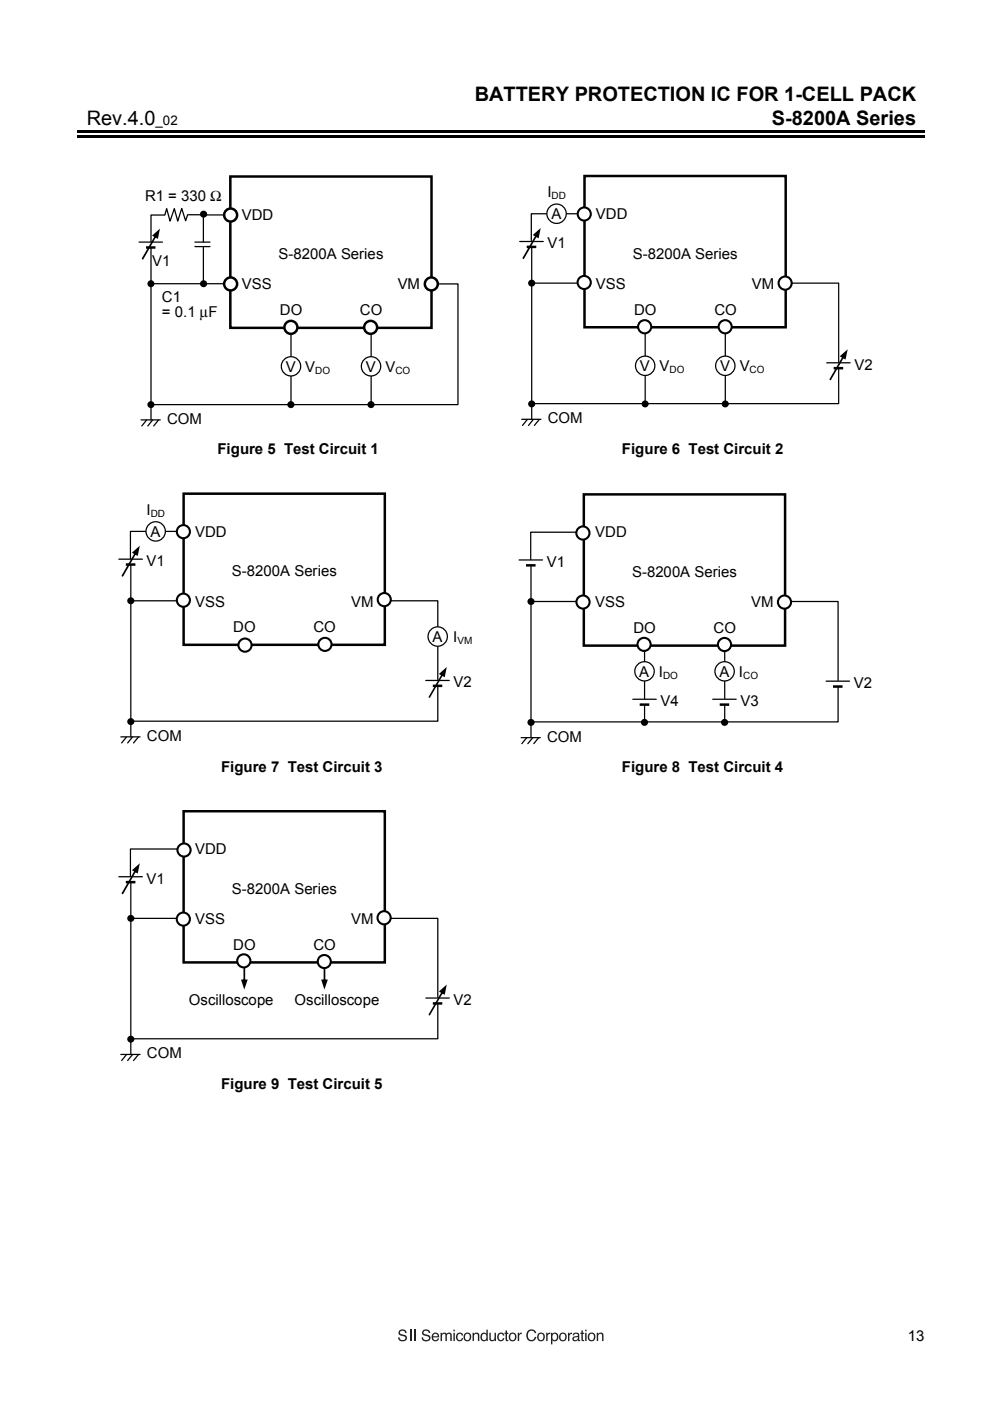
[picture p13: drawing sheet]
<svg xmlns="http://www.w3.org/2000/svg" width="210mm" height="297mm" viewBox="0 0 210 297" stroke-linecap="round" stroke-linejoin="round" font-family="sans-serif">
<defs><g id="words">
<g font-size="4.2">
<text x="100.7" y="21.4">BATTERY PROTECTION IC FOR 1-CELL PACK</text>
<text x="18.4" y="26.4">Rev.4.0</text>
<text x="163.7" y="26.4">S-8200A Series</text>
</g>
<g font-size="3.2">
<text x="116.1" y="41.8">I</text>
<text x="30.8" y="42.7">R1 = 330 Ω</text>
<text x="51.3" y="46.5">VDD</text>
<text x="116.9" y="46.5">A</text>
<text x="126.4" y="46.4">VDD</text>
<text x="116.1" y="52.7">V1</text>
<text x="32.3" y="56.3">V1</text>
<text x="59.1" y="55">S-8200A Series</text>
<text x="134.2" y="54.8">S-8200A Series</text>
<text x="34.4" y="64.1">C1</text>
<text x="51.3" y="61.4">VSS</text>
<text x="84.3" y="61.4">VM</text>
<text x="126.4" y="61.2">VSS</text>
<text x="159.5" y="61.2">VM</text>
<text x="34.4" y="67.3">= 0.1 μF</text>
<text x="59.4" y="66.9">DO</text>
<text x="76.3" y="66.9">CO</text>
<text x="134.5" y="66.8">DO</text>
<text x="151.5" y="66.8">CO</text>
<text x="60.6" y="78.9">V V</text>
<text x="77.6" y="78.9">V V</text>
<text x="135.7" y="78.8">V V</text>
<text x="152.7" y="78.8">V V</text>
<text x="181.2" y="78.4">V2</text>
<text x="35.4" y="89.9">COM</text>
<text x="116.2" y="89.7">COM</text>
<text x="46.1" y="96.3">Figure 5 Test Circuit 1</text>
<text x="131.9" y="96.3">Figure 6 Test Circuit 2</text>
<text x="31.1" y="109.2">I</text>
<text x="31.9" y="113.9">A</text>
<text x="41.4" y="113.8">VDD</text>
<text x="126.3" y="113.9">VDD</text>
<text x="31.1" y="120">V1</text>
<text x="49.2" y="122.2">S-8200A Series</text>
<text x="116" y="120.2">V1</text>
<text x="134.1" y="122.3">S-8200A Series</text>
<text x="41.4" y="128.6">VSS</text>
<text x="74.5" y="128.6">VM</text>
<text x="126.3" y="128.8">VSS</text>
<text x="159.3" y="128.8">VM</text>
<text x="49.5" y="134.1">DO</text>
<text x="66.5" y="134.1">CO</text>
<text x="91.7" y="136.2">A</text>
<text x="96.1" y="136.2">I</text>
<text x="134.3" y="134.3">DO</text>
<text x="151.4" y="134.3">CO</text>
<text x="135.6" y="143.6">A I</text>
<text x="152.6" y="143.6">A I</text>
<text x="96.2" y="145.7">V2</text>
<text x="140.1" y="149.7">V4</text>
<text x="157.1" y="149.7">V3</text>
<text x="181.1" y="145.9">V2</text>
<text x="31.2" y="157.1">COM</text>
<text x="116" y="157.2">COM</text>
<text x="46.9" y="163.7">Figure 7 Test Circuit 3</text>
<text x="131.9" y="163.7">Figure 8 Test Circuit 4</text>
<text x="41.4" y="181.1">VDD</text>
<text x="31.1" y="187.3">V1</text>
<text x="49.2" y="189.5">S-8200A Series</text>
<text x="41.4" y="195.9">VSS</text>
<text x="74.5" y="195.9">VM</text>
<text x="49.5" y="201.4">DO</text>
<text x="66.5" y="201.4">CO</text>
<text x="40.1" y="213">Oscilloscope</text>
<text x="62.5" y="213">Oscilloscope</text>
<text x="96.2" y="213">V2</text>
<text x="31.2" y="224.4">COM</text>
<text x="46.9" y="231">Figure 9 Test Circuit 5</text>
<text x="192.6" y="284.4">13</text>
</g>
<text font-size="2.8" x="33" y="26.4">_02</text>
<g font-size="2.1">
<text x="117" y="42.2">DD</text>
<text x="66.9" y="79.2">DO</text>
<text x="83.9" y="79.2">CO</text>
<text x="142" y="79.1">DO</text>
<text x="159" y="79.1">CO</text>
<text x="32" y="109.5">DD</text>
<text x="97" y="136.5">VM</text>
<text x="140.6" y="143.9">DO</text>
<text x="157.6" y="143.9">CO</text>
</g>
</g></defs>
<path d="M16.3 28.6h77.7v.5h-77.7zM16.3 27.5h77.7v.5h-77.7zM93.8 27.5h1.6v.5h-1.6zM93.8 28.6h102.4v.5h-102.4zM95.4 27.5h100.8v.5h-100.8z" fill="#000"/>
<path d="M84.7 282.1a.92 .92 0 0 1 1.5 .5h-.3a.54 .54 0 0 0-.5-.5 .54 .54 0 0 0-.5 .6l.2 .1a1.03 1.03 0 0 1 1.2 1.1 .99 .99 0 0 1-1.1 .5 .99 .99 0 0 1-.8-.8h.3a.61 .61 0 0 0 .7 .5 .61 .61 0 0 0 .6-.6l-.3-.2a.97 .97 0 0 1-1.2-.9z" fill="#231f20"/>
<path d="M87.1 281.9v2.4M88.1 281.9v2.4" fill="none" stroke="#231f20" stroke-width=".33"/>
<g fill="#231f20">
<path d="M89.7 282.1a.92 .92 0 0 1 1.5 .5h-.3a.54 .54 0 0 0-.5-.5 .54 .54 0 0 0-.5 .6l.2 .1a1.03 1.03 0 0 1 1.2 1.1 .99 .99 0 0 1-1.1 .5 .99 .99 0 0 1-.8-.8h.3a.61 .61 0 0 0 .7 .5 .61 .61 0 0 0 .6-.6l-.3-.2a.97 .97 0 0 1-1.2-.9z"/>
<path d="M93.4 282.6h.3v.2a.58 .58 0 0 1 1 0 .59 .59 0 0 1 .7-.2 .59 .59 0 0 1 .4 .6v1.1h-.3v-1.3l-.3-.2-.4 .3v1.2h-.3v-1.1a.4 .4 0 0 0-.5-.4 .4 .4 0 0 0-.3 .6v.9h-.3z"/>
<path d="M96.9 282.8a.72 .72 0 0 1 .8-.3 .72 .72 0 0 1 .5 .7h-.3a.49 .49 0 0 0-.6-.4 .49 .49 0 0 0-.3 .7 .47 .47 0 0 0 .4 .6 .47 .47 0 0 0 .5-.4h.3a.79 .79 0 0 1-1 .6 .79 .79 0 0 1-.5-1.1z"/>
<path d="M100.2 282.6h.3v.2a.63 .63 0 0 1 .7-.2 .63 .63 0 0 1 .5 .6v1.1h-.3v-1.1a.44 .44 0 0 0-.6-.4 .44 .44 0 0 0-.3 .6v.9h-.3z"/>
<path d="M103.8 282.6h.3v1.1a.44 .44 0 0 0 .6 .4 .44 .44 0 0 0 .2-.7v-.8h.3v1.7h-.3v-.2a.6 .6 0 0 1-.7 .3 .6 .6 0 0 1-.4-.6z"/>
<path d="M105.7 282.8a.72 .72 0 0 1 .8-.3 .72 .72 0 0 1 .5 .7h-.3a.49 .49 0 0 0-.7-.4 .49 .49 0 0 0-.2 .7 .47 .47 0 0 0 .3 .6 .47 .47 0 0 0 .6-.4h.3a.79 .79 0 0 1-1.1 .6 .79 .79 0 0 1-.4-1.1z"/>
<path d="M107.2 282.1h.3v.5h.3v.2h-.3v1.2l.3 .1v.2a.42 .42 0 0 1-.6-.3v-1.2h-.2v-.2h.2z"/>
<path d="M109.8 282.6h.3v.3l.3-.3 .3-.1v.4a.47 .47 0 0 0-.6 .4v1h-.3z"/>
<path d="M111.9 282.2a1.03 1.03 0 0 1 1-.3 1.03 1.03 0 0 1 .8 .7h-.3a.77 .77 0 0 0-1-.4 .77 .77 0 0 0-.4 1 .75 .75 0 0 0 .5 .9 .75 .75 0 0 0 .9-.7h.3a1.11 1.11 0 0 1-1.4 .9 1.11 1.11 0 0 1-.6-1.5z"/>
<path d="M115.8 282.6h.3v.3l.3-.3 .3-.1v.4a.47 .47 0 0 0-.6 .4v1h-.3z"/>
<path d="M120.5 282.6h.3v.3l.3-.3 .2-.1v.4a.47 .47 0 0 0-.5 .4v1h-.3z"/>
<path d="M123.3 282.1h.3v.5h.3v.2h-.3v1.2l.3 .1v.2a.42 .42 0 0 1-.6-.3v-1.2h-.2v-.2h.2z"/>
<path d="M126.6 282.6h.3v.2a.63 .63 0 0 1 .7-.2 .63 .63 0 0 1 .4 .6v1.1h-.3v-1.1a.44 .44 0 0 0-.5-.4 .44 .44 0 0 0-.3 .6v.9h-.3z"/>
<path d="M92 282.9l-.1 .4h.9l-.3-.5zM91.8 282.8a.8 .8 0 0 1 1-.2 .8 .8 0 0 1 .3 .9h-1.2a.5 .5 0 0 0 .3 .6 .5 .5 0 0 0 .6-.3h.3a.85 .85 0 0 1-1.2 .5 .85 .85 0 0 1-.3-1.3z"/>
<path d="M96.2 282.6h.3v1.7h-.3zM96.2 281.9h.3v.4h-.3z"/>
<path d="M98.8 282.9a.63 .63 0 0 0-.2 .9 .63 .63 0 0 0 .9 .1 .64 .64 0 0 0 .1-.8 .64 .64 0 0 0-.8-.2zM98.5 282.8a.86 .86 0 0 1 1.3 .1 .86 .86 0 0 1-.2 1.2 .86 .86 0 0 1-1.2-.1l-.1-.8z"/>
<path d="M102.3 283a.61 .61 0 0 0-.1 .8 .61 .61 0 0 0 .8 .2 .61 .61 0 0 0 .2-.9 .61 .61 0 0 0-.9-.1zM102.2 282.7l.6-.1 .4 .2v-.9h.2v2.4h-.2v-.2a.76 .76 0 0 1-1 .2 .76 .76 0 0 1-.3-1.1z"/>
<path d="M108.4 282.9a.63 .63 0 0 0-.2 .9 .63 .63 0 0 0 .9 .1 .64 .64 0 0 0 .1-.8 .64 .64 0 0 0-.8-.2zM108.1 282.8a.86 .86 0 0 1 1.2 .1 .86 .86 0 0 1-.1 1.2 .86 .86 0 0 1-1.2-.1l-.1-.8z"/>
<path d="M114.5 282.9a.63 .63 0 0 0-.3 .9 .63 .63 0 0 0 .9 .1 .64 .64 0 0 0 .1-.8 .64 .64 0 0 0-.7-.2zM114.2 282.8a.86 .86 0 0 1 1.2 .1 .86 .86 0 0 1-.2 1.2 .86 .86 0 0 1-1.2-.1v-.8z"/>
<path d="M117.3 282.9a.62 .62 0 0 0-.2 .9 .62 .62 0 0 0 .9 .2 .62 .62 0 0 0 .1-.9 .62 .62 0 0 0-.8-.2zM116.9 282.6h.3v.2a.78 .78 0 0 1 1-.1 .78 .78 0 0 1 .2 1.1 .7 .7 0 0 1-.5 .6 .7 .7 0 0 1-.7-.3v.9h-.3z"/>
<path d="M119.1 282.9a.63 .63 0 0 0-.2 .9 .63 .63 0 0 0 .9 .1 .64 .64 0 0 0 .1-.8 .64 .64 0 0 0-.8-.2zM118.8 282.8a.86 .86 0 0 1 1.2 .1 .86 .86 0 0 1-.1 1.2 .86 .86 0 0 1-1.2-.1l-.1-.8z"/>
<path d="M121.7 283.7a.42 .42 0 0 0 .6 .4 .42 .42 0 0 0 .2-.6zM121.6 282.8a.76 .76 0 0 1 1.3 .2v1.1h.2v.2l-.2 .1a.5 .5 0 0 0-.8 0 .54 .54 0 0 1-.7-.4 .54 .54 0 0 1 .5-.7l.7-.1a.4 .4 0 0 0-.4-.4 .4 .4 0 0 0-.4 .3h-.3z"/>
<path d="M124.1 282.6h.3v1.7h-.3zM124.1 281.9h.3v.4h-.3z"/>
<path d="M125.2 282.9a.63 .63 0 0 0-.2 .9 .63 .63 0 0 0 .9 .1 .64 .64 0 0 0 .1-.8 .64 .64 0 0 0-.8-.2zM124.9 282.8a.86 .86 0 0 1 1.2 .1 .86 .86 0 0 1-.1 1.2 .86 .86 0 0 1-1.2-.1l-.1-.8z"/>
</g>
<path d="M42.7 45.6h5.9M31.9 60.2h16.7M61.7 69.4v16.3M78.7 69.4v16.3M91.7 60.2h5.4v25.6h-65.1" fill="none" stroke="#000" stroke-width=".26"/>
<path d="M48.9 37.4h42.6v32.1h-42.6z" fill="none" stroke="#000" stroke-width=".53"/>
<circle cx="61.7" cy="77.7" r="2.05" fill="#fff"/>
<circle cx="61.7" cy="77.7" r="2.05" fill="none" stroke="#000" stroke-width=".26"/>
<circle cx="61.7" cy="85.8" r=".75" fill="#000"/>
<circle cx="78.7" cy="77.7" r="2.05" fill="#fff"/>
<g fill="none" stroke="#000" stroke-width=".26">
<path d="M29.5 51.3h5M32 52.5v36.5M43.2 45.5h-3.4l-.4 1.3-.9-2.6-.8 2.7-.7-2.7-.9 2.7-.8-2.7-.3 1.4h-3v5.7M29.9 89h4.1M31.1 89l-1 1.3M32.4 89l-1.1 1.3M33.6 89l-1 1.3"/>
<circle cx="78.7" cy="77.7" r="2.05"/>
</g>
<g fill="#000">
<circle cx="32" cy="60.2" r=".74"/>
<circle cx="32" cy="85.8" r=".74"/>
<circle cx="78.7" cy="85.8" r=".75"/>
</g>
<path d="M31 52.5h2" fill="none" stroke="#000" stroke-width=".53"/>
<path d="M32.9 49.9l.2-.1 .1 .3-2.8 4.8-.2 .1-.1-.2zM32.3 50l1.6-1.5-.4 2.2z" fill="#000"/>
<circle cx="48.9" cy="45.6" r="1.38" fill="#fff"/>
<circle cx="48.9" cy="45.6" r="1.38" fill="none" stroke="#000" stroke-width=".53"/>
<circle cx="48.9" cy="60.2" r="1.38" fill="#fff"/>
<circle cx="48.9" cy="60.2" r="1.38" fill="none" stroke="#000" stroke-width=".53"/>
<circle cx="91.5" cy="60.2" r="1.38" fill="#fff"/>
<circle cx="91.5" cy="60.2" r="1.38" fill="none" stroke="#000" stroke-width=".53"/>
<circle cx="78.6" cy="69.4" r="1.37" fill="#fff"/>
<circle cx="78.6" cy="69.4" r="1.37" fill="none" stroke="#000" stroke-width=".53"/>
<circle cx="61.7" cy="69.4" r="1.38" fill="#fff"/>
<g fill="none" stroke="#000" stroke-width=".53">
<path d="M124 37.3h42.6v32.1h-42.6z"/>
<circle cx="61.7" cy="69.4" r="1.38"/>
</g>
<g fill="#000">
<circle cx="43.2" cy="45.4" r=".75"/>
<circle cx="43.2" cy="60.2" r=".75"/>
</g>
<path d="M41.3 51.3h3.2M41.3 52.3h3.2M43.1 45.4v5.9M43.1 52.3v8.2M123.9 45.3h-11.2v5.8M112.6 60h11.3M136.8 69.3v16.3M153.8 69.3v16.3M166.9 60h11v16.8" fill="none" stroke="#000" stroke-width=".26"/>
<circle cx="136.8" cy="77.6" r="2.05" fill="#fff"/>
<circle cx="136.8" cy="77.6" r="2.05" fill="none" stroke="#000" stroke-width=".26"/>
<circle cx="136.8" cy="85.6" r=".74" fill="#000"/>
<circle cx="153.8" cy="77.6" r="2.05" fill="#fff"/>
<g fill="none" stroke="#000" stroke-width=".26">
<path d="M110.2 51.2h5M112.8 52.4v36.5M175.3 76.9h5M177.9 78.3v7.3h-65.1M110.7 88.9h4M111.8 88.9l-1 1.3M113.1 88.9l-1 1.3M114.4 88.9l-1.1 1.3"/>
<circle cx="153.8" cy="77.6" r="2.05"/>
</g>
<g fill="#000">
<circle cx="112.8" cy="85.6" r=".75"/>
<circle cx="153.8" cy="85.6" r=".74"/>
</g>
<path d="M111.7 52.3h2M176.8 78.1h2" fill="none" stroke="#000" stroke-width=".53"/>
<g fill="#000">
<path d="M113.6 49.8l.3-.1v.3l-2.7 4.8-.3 .1-.1-.3zM113 49.8l1.7-1.5-.5 2.2z"/>
<path d="M178.8 75.5l.2-.1v.3l-2.7 4.8-.3 .1v-.3zM178.1 75.5l1.7-1.4-.5 2.1z"/>
</g>
<circle cx="118" cy="45.3" r="2.05" fill="#fff"/>
<circle cx="118" cy="45.3" r="2.05" fill="none" stroke="#000" stroke-width=".26"/>
<circle cx="112.8" cy="60" r=".75" fill="#000"/>
<circle cx="123.9" cy="45.4" r="1.39" fill="#fff"/>
<circle cx="123.9" cy="45.4" r="1.39" fill="none" stroke="#000" stroke-width=".44"/>
<circle cx="123.9" cy="59.9" r="1.39" fill="#fff"/>
<circle cx="123.9" cy="59.9" r="1.39" fill="none" stroke="#000" stroke-width=".44"/>
<circle cx="136.7" cy="69.3" r="1.4" fill="#fff"/>
<circle cx="136.7" cy="69.3" r="1.4" fill="none" stroke="#000" stroke-width=".44"/>
<circle cx="153.8" cy="69.3" r="1.39" fill="#fff"/>
<circle cx="153.8" cy="69.3" r="1.39" fill="none" stroke="#000" stroke-width=".44"/>
<circle cx="166.5" cy="60" r="1.39" fill="#fff"/>
<circle cx="166.5" cy="60" r="1.39" fill="none" stroke="#000" stroke-width=".44"/>
<path d="M25.2 118.6h5M27.7 119.7v36.5M38.9 112.7h-11.2v5.8M27.6 127.4h11.3M81.8 127.4h11.1v16.7M25.6 156.2h4.1M26.8 156.3l-1 1.2M28.1 156.3l-1 1.2M29.4 156.3l-1.1 1.2M90.3 144.3h5M92.9 145.6v7.3h-65.1" fill="none" stroke="#000" stroke-width=".26"/>
<path d="M26.7 119.7h2M38.9 104.7h42.7v32h-42.7zM91.8 145.4h2" fill="none" stroke="#000" stroke-width=".53"/>
<circle cx="27.7" cy="153" r=".75" fill="#000"/>
<g fill="#000">
<path d="M28.6 117.1h.3v.2l-2.8 4.9h-.2l-.1-.2zM28 117.2l1.7-1.5-.5 2.2z"/>
<path d="M93.7 142.9l.3-.1v.2l-2.8 4.9h-.2l-.1-.2zM93.1 142.9l1.7-1.5-.5 2.2z"/>
</g>
<circle cx="33" cy="112.7" r="2.05" fill="#fff"/>
<circle cx="33" cy="112.7" r="2.05" fill="none" stroke="#000" stroke-width=".26"/>
<circle cx="27.7" cy="127.4" r=".75" fill="#000"/>
<circle cx="92.8" cy="135" r="2.05" fill="#fff"/>
<circle cx="92.8" cy="135" r="2.05" fill="none" stroke="#000" stroke-width=".26"/>
<circle cx="38.9" cy="112.7" r="1.39" fill="#fff"/>
<circle cx="38.9" cy="112.7" r="1.39" fill="none" stroke="#000" stroke-width=".44"/>
<circle cx="38.9" cy="127.2" r="1.39" fill="#fff"/>
<circle cx="38.9" cy="127.2" r="1.39" fill="none" stroke="#000" stroke-width=".44"/>
<circle cx="52" cy="136.8" r="1.4" fill="#fff"/>
<circle cx="52" cy="136.8" r="1.4" fill="none" stroke="#000" stroke-width=".44"/>
<circle cx="68.9" cy="136.6" r="1.39" fill="#fff"/>
<circle cx="68.9" cy="136.6" r="1.39" fill="none" stroke="#000" stroke-width=".44"/>
<circle cx="81.5" cy="127.1" r="1.39" fill="#fff"/>
<circle cx="81.5" cy="127.1" r="1.39" fill="none" stroke="#000" stroke-width=".44"/>
<path d="M123.8 112.8h-11.2v5.8M112.5 127.5h11.3M136.7 136.5v11.6M153.7 136.5v11.6M166.7 127.5h11.1v16.8" fill="none" stroke="#000" stroke-width=".26"/>
<path d="M123.8 104.8h42.7v32.1h-42.7z" fill="none" stroke="#000" stroke-width=".53"/>
<circle cx="136.7" cy="142.3" r="2.05" fill="#fff"/>
<circle cx="136.7" cy="142.3" r="2.05" fill="none" stroke="#000" stroke-width=".26"/>
<circle cx="136.7" cy="153.2" r=".75" fill="#000"/>
<circle cx="153.7" cy="142.3" r="2.05" fill="#fff"/>
<g fill="none" stroke="#000" stroke-width=".26">
<path d="M110.1 118.7h5M112.6 119.9v36.5M110.5 156.4h4.1M111.7 156.4l-1 1.3M113 156.4l-1 1.3M114.2 156.4l-1 1.3M134.2 148.3h5M136.7 149.5v3.8M151.2 148.3h4.9M153.7 149.5v3.8M175.2 144.4h5M177.8 145.8v7.3h-65.2"/>
<circle cx="153.7" cy="142.3" r="2.05"/>
</g>
<g fill="#000">
<circle cx="112.6" cy="127.5" r=".75"/>
<circle cx="112.6" cy="153.2" r=".75"/>
<circle cx="153.7" cy="153.2" r=".75"/>
</g>
<path d="M111.6 119.9h2M135.7 149.4h2M152.7 149.4h2M176.7 145.6h2" fill="none" stroke="#000" stroke-width=".53"/>
<circle cx="123.6" cy="113" r="1.4" fill="#fff"/>
<circle cx="123.6" cy="113" r="1.4" fill="none" stroke="#000" stroke-width=".44"/>
<circle cx="123.7" cy="127.7" r="1.39" fill="#fff"/>
<circle cx="123.7" cy="127.7" r="1.39" fill="none" stroke="#000" stroke-width=".44"/>
<circle cx="136.6" cy="136.6" r="1.39" fill="#fff"/>
<circle cx="136.6" cy="136.6" r="1.39" fill="none" stroke="#000" stroke-width=".44"/>
<circle cx="153.7" cy="136.6" r="1.39" fill="#fff"/>
<circle cx="153.7" cy="136.6" r="1.39" fill="none" stroke="#000" stroke-width=".44"/>
<circle cx="166.4" cy="127.7" r="1.39" fill="#fff"/>
<circle cx="166.4" cy="127.7" r="1.39" fill="none" stroke="#000" stroke-width=".44"/>
<path d="M25.2 185.9h5M27.6 194.7h11.3M27.7 187.1v36.5M38.9 180h-11.2v5.8M81.8 194.7h11.1v16.7M90.3 211.6h5M92.9 212.9v7.3h-65.1M25.6 223.6h4.1M26.8 223.6l-1 1.3M28.1 223.6l-1 1.3M29.4 223.6l-1.1 1.3" fill="none" stroke="#000" stroke-width=".26"/>
<g fill="#000">
<path d="M28.6 184.5l.3-.1v.3l-2.8 4.8-.2 .1-.1-.3zM28 184.5l1.7-1.5-.5 2.2z"/>
<path d="M51.7 203.8l.3 .2v4l-.2 .2-.2-.2zM51.1 207.7h1.4l-.7 2.1z"/>
<path d="M68.7 203.8l.3 .2v4l-.2 .2-.2-.2zM68.1 207.7h1.4l-.7 2.1z"/>
<path d="M93.7 210.2l.3-.1v.3l-2.8 4.8-.2 .1-.1-.3zM93.1 210.2l1.7-1.5-.5 2.2z"/>
</g>
<path d="M38.9 172h42.7v32h-42.7zM26.7 187h2M91.8 212.7h2" fill="none" stroke="#000" stroke-width=".53"/>
<g fill="#000">
<circle cx="27.7" cy="194.7" r=".75"/>
<circle cx="27.7" cy="220.3" r=".75"/>
</g>
<circle cx="39" cy="180.2" r="1.39" fill="#fff"/>
<circle cx="39" cy="180.2" r="1.39" fill="none" stroke="#000" stroke-width=".44"/>
<circle cx="38.9" cy="194.9" r="1.39" fill="#fff"/>
<circle cx="38.9" cy="194.9" r="1.39" fill="none" stroke="#000" stroke-width=".44"/>
<circle cx="51.7" cy="203.7" r="1.39" fill="#fff"/>
<circle cx="51.7" cy="203.7" r="1.39" fill="none" stroke="#000" stroke-width=".44"/>
<circle cx="68.8" cy="203.9" r="1.39" fill="#fff"/>
<circle cx="68.8" cy="203.9" r="1.39" fill="none" stroke="#000" stroke-width=".44"/>
<circle cx="81.5" cy="194.6" r="1.39" fill="#fff"/>
<circle cx="81.5" cy="194.6" r="1.39" fill="none" stroke="#000" stroke-width=".44"/>
<use href="#words"/>
</svg>
